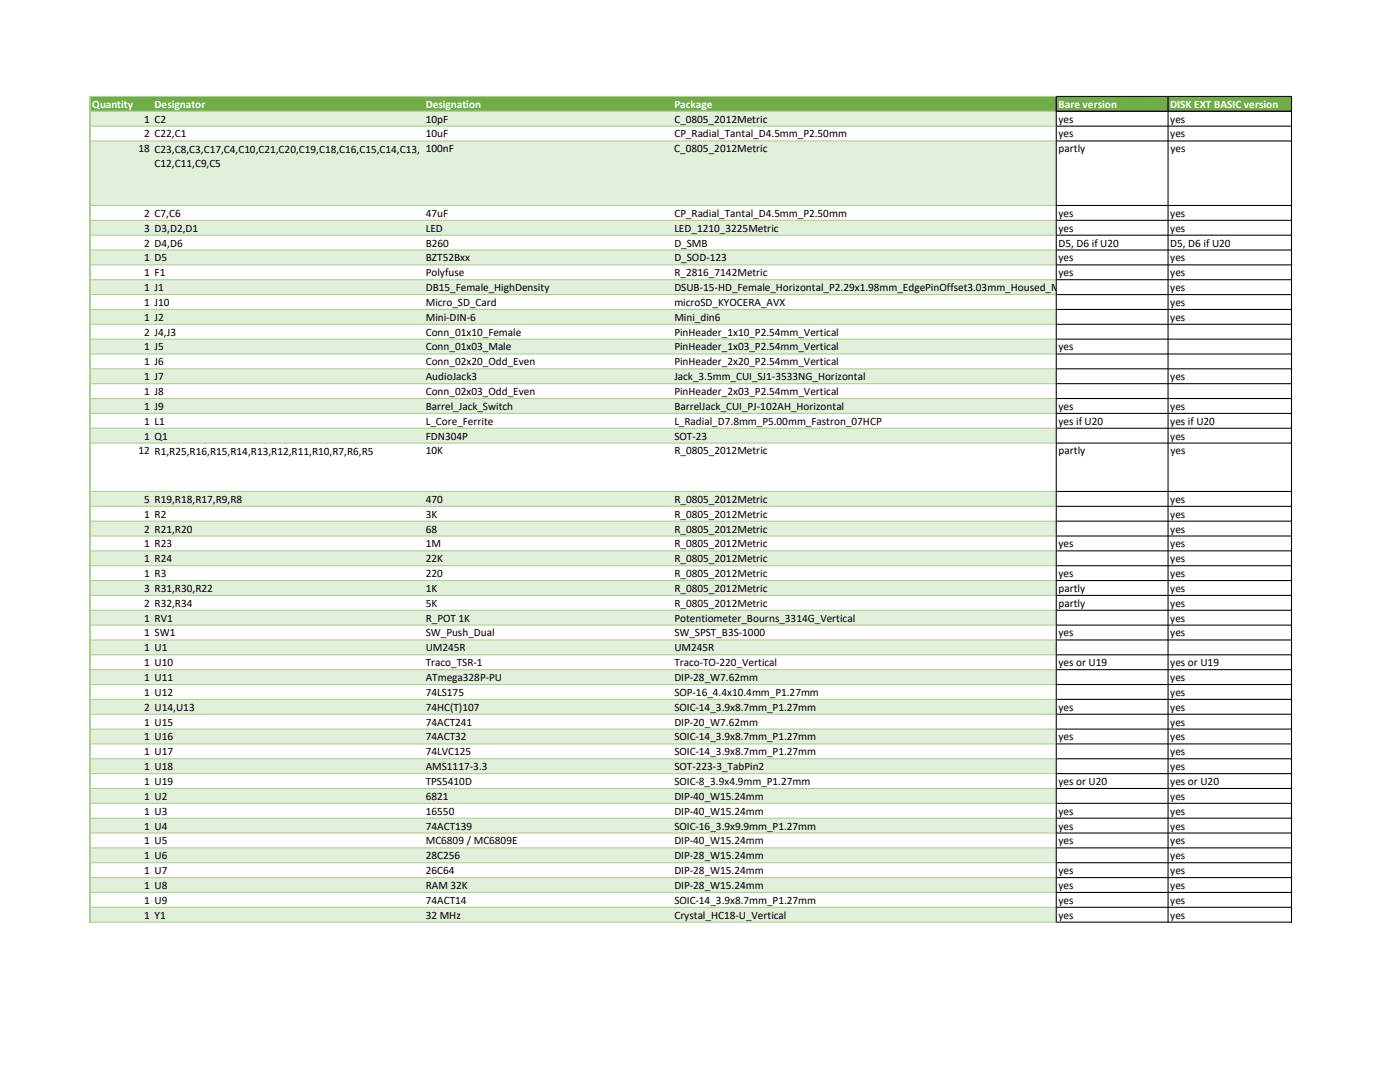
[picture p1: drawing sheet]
<svg xmlns="http://www.w3.org/2000/svg" width="279mm" height="216mm" viewBox="0 0 279 216" stroke-linecap="round" stroke-linejoin="round" font-family="sans-serif">
<defs><g id="words">
<g font-size="2.2" fill="#fff">
<text x="18.4" y="21.5">Quantity</text>
<text x="30.9" y="21.5">Designator</text>
<text x="85" y="21.5">Designation</text>
<text x="134.6" y="21.5">Package</text>
<text x="211.2" y="21.5">Bare version</text>
<text x="233.6" y="21.5">DISK EXT BASIC version</text>
</g>
<g font-size="2.2">
<text x="28.8" y="24.5">1 C2</text>
<text x="28.8" y="27.4">2 C22,C1</text>
<text x="85" y="24.5">10pF</text>
<text x="85" y="27.4">10uF</text>
<text x="134.6" y="24.5">C_0805_2012Metric</text>
<text x="134.6" y="27.4">CP_Radial_Tantal_D4.5mm_P2.50mm</text>
<text x="211.2" y="24.5">yes</text>
<text x="211.2" y="27.4">yes</text>
<text x="233.6" y="24.5">yes</text>
<text x="233.6" y="27.4">yes</text>
<text x="27.6" y="30.4">18 C23,C8,C3,C17,C4,C10,C21,C20,C19,C18,C16,C15,C14,C13, 100nF</text>
<text x="30.9" y="33.4">C12,C11,C9,C5</text>
<text x="134.6" y="30.4">C_0805_2012Metric</text>
<text x="211.3" y="30.4">partly</text>
<text x="233.6" y="30.4">yes</text>
<text x="28.8" y="43.3">2 C7,C6</text>
<text x="28.8" y="46.2">3 D3,D2,D1</text>
<text x="85" y="43.3">47uF</text>
<text x="85" y="46.2">LED</text>
<text x="134.6" y="43.3">CP_Radial_Tantal_D4.5mm_P2.50mm</text>
<text x="134.6" y="46.2">LED_1210_3225Metric</text>
<text x="211.2" y="43.3">yes</text>
<text x="211.2" y="46.2">yes</text>
<text x="233.6" y="43.3">yes</text>
<text x="233.6" y="46.2">yes</text>
<text x="28.8" y="49.2">2 D4,D6</text>
<text x="28.8" y="52.2">1 D5</text>
<text x="85" y="49.2">B260</text>
<text x="85" y="52.2">BZT52Bxx</text>
<text x="134.6" y="49.2">D_SMB</text>
<text x="134.6" y="52.2">D_SOD-123</text>
<text x="211.2" y="49.2">D5, D6 if U20</text>
<text x="211.2" y="52.2">yes</text>
<text x="233.6" y="49.2">D5, D6 if U20</text>
<text x="233.6" y="52.2">yes</text>
<text x="28.8" y="55.1">1 F1</text>
<text x="28.8" y="58.1">1 J1</text>
<text x="85" y="55.1">Polyfuse</text>
<text x="85" y="58.1">DB15_Female_HighDensity</text>
<text x="134.6" y="55.1">R_2816_7142Metric</text>
<text x="134.6" y="58.1">DSUB-15-HD_Female_Horizontal_P2.29x1.98mm_EdgePinOffset3.03mm_Housed_MountingHolesOffset4.94mm</text>
<text x="211.2" y="55.1">yes</text>
<text x="233.6" y="55.1">yes</text>
<text x="233.6" y="58.1">yes</text>
<text x="28.8" y="61">1 J10</text>
<text x="28.8" y="64">1 J2</text>
<text x="85" y="61">Micro_SD_Card</text>
<text x="85" y="64">Mini-DIN-6</text>
<text x="134.6" y="61">microSD_KYOCERA_AVX</text>
<text x="134.6" y="64">Mini_din6</text>
<text x="233.6" y="61">yes</text>
<text x="233.6" y="64">yes</text>
<text x="28.8" y="67">2 J4,J3</text>
<text x="28.8" y="69.9">1 J5</text>
<text x="85" y="67">Conn_01x10_Female</text>
<text x="85" y="69.9">Conn_01x03_Male</text>
<text x="134.6" y="67">PinHeader_1x10_P2.54mm_Vertical</text>
<text x="134.6" y="69.9">PinHeader_1x03_P2.54mm_Vertical</text>
<text x="211.2" y="69.9">yes</text>
<text x="28.8" y="72.9">1 J6</text>
<text x="28.8" y="75.9">1 J7</text>
<text x="85" y="72.9">Conn_02x20_Odd_Even</text>
<text x="85" y="75.9">AudioJack3</text>
<text x="134.6" y="72.9">PinHeader_2x20_P2.54mm_Vertical</text>
<text x="134.6" y="75.9">Jack_3.5mm_CUI_SJ1-3533NG_Horizontal</text>
<text x="233.6" y="75.9">yes</text>
<text x="28.8" y="78.8">1 J8</text>
<text x="28.8" y="81.8">1 J9</text>
<text x="85" y="78.8">Conn_02x03_Odd_Even</text>
<text x="85" y="81.8">Barrel_Jack_Switch</text>
<text x="134.6" y="78.8">PinHeader_2x03_P2.54mm_Vertical</text>
<text x="134.6" y="81.8">BarrelJack_CUI_PJ-102AH_Horizontal</text>
<text x="211.2" y="81.8">yes</text>
<text x="233.6" y="81.8">yes</text>
<text x="28.8" y="84.8">1 L1</text>
<text x="28.8" y="87.7">1 Q1</text>
<text x="85" y="84.8">L_Core_Ferrite</text>
<text x="85" y="87.7">FDN304P</text>
<text x="134.6" y="84.8">L_Radial_D7.8mm_P5.00mm_Fastron_07HCP</text>
<text x="134.6" y="87.7">SOT-23</text>
<text x="211.2" y="84.8">yes if U20</text>
<text x="233.6" y="84.8">yes if U20</text>
<text x="233.6" y="87.7">yes</text>
<text x="27.6" y="90.7">12 R1,R25,R16,R15,R14,R13,R12,R11,R10,R7,R6,R5</text>
<text x="85" y="90.7">10K</text>
<text x="134.6" y="90.7">R_0805_2012Metric</text>
<text x="211.3" y="90.7">partly</text>
<text x="233.6" y="90.7">yes</text>
<text x="28.8" y="100.3">5 R19,R18,R17,R9,R8</text>
<text x="85" y="100.3">470</text>
<text x="134.6" y="100.3">R_0805_2012Metric</text>
<text x="233.6" y="100.3">yes</text>
<text x="28.8" y="103.3">1 R2</text>
<text x="28.8" y="106.3">2 R21,R20</text>
<text x="85" y="103.3">3K</text>
<text x="85" y="106.3">68</text>
<text x="134.6" y="103.3">R_0805_2012Metric</text>
<text x="134.6" y="106.3">R_0805_2012Metric</text>
<text x="233.6" y="103.3">yes</text>
<text x="233.6" y="106.3">yes</text>
<text x="28.8" y="109.2">1 R23</text>
<text x="28.8" y="112.2">1 R24</text>
<text x="85" y="109.2">1M</text>
<text x="85" y="112.2">22K</text>
<text x="134.6" y="109.2">R_0805_2012Metric</text>
<text x="134.6" y="112.2">R_0805_2012Metric</text>
<text x="211.2" y="109.2">yes</text>
<text x="233.6" y="109.2">yes</text>
<text x="233.6" y="112.2">yes</text>
<text x="28.8" y="115.1">1 R3</text>
<text x="28.8" y="118.1">3 R31,R30,R22</text>
<text x="85" y="115.1">220</text>
<text x="85" y="118.1">1K</text>
<text x="134.6" y="115.1">R_0805_2012Metric</text>
<text x="134.6" y="118.1">R_0805_2012Metric</text>
<text x="211.2" y="115.1">yes</text>
<text x="211.2" y="118.1">partly</text>
<text x="233.6" y="115.1">yes</text>
<text x="233.6" y="118.1">yes</text>
<text x="28.8" y="121.1">2 R32,R34</text>
<text x="28.8" y="124">1 RV1</text>
<text x="85" y="121.1">5K</text>
<text x="85" y="124">R_POT 1K</text>
<text x="134.6" y="121.1">R_0805_2012Metric</text>
<text x="134.6" y="124">Potentiometer_Bourns_3314G_Vertical</text>
<text x="211.2" y="121.1">partly</text>
<text x="233.6" y="121.1">yes</text>
<text x="233.6" y="124">yes</text>
<text x="28.8" y="127">1 SW1</text>
<text x="28.8" y="130">1 U1</text>
<text x="85" y="127">SW_Push_Dual</text>
<text x="85" y="130">UM245R</text>
<text x="134.6" y="127">SW_SPST_B3S-1000</text>
<text x="134.6" y="130">UM245R</text>
<text x="211.2" y="127">yes</text>
<text x="233.6" y="127">yes</text>
<text x="28.8" y="132.9">1 U10</text>
<text x="28.8" y="135.9">1 U11</text>
<text x="85" y="132.9">Traco_TSR-1</text>
<text x="85" y="135.9">ATmega328P-PU</text>
<text x="134.6" y="132.9">Traco-TO-220_Vertical</text>
<text x="134.6" y="135.9">DIP-28_W7.62mm</text>
<text x="211.2" y="132.9">yes or U19</text>
<text x="233.6" y="132.9">yes or U19</text>
<text x="233.6" y="135.9">yes</text>
<text x="28.8" y="138.9">1 U12</text>
<text x="28.8" y="141.8">2 U14,U13</text>
<text x="85" y="138.9">74LS175</text>
<text x="85" y="141.8">74HC(T)107</text>
<text x="134.6" y="138.9">SOP-16_4.4x10.4mm_P1.27mm</text>
<text x="134.6" y="141.8">SOIC-14_3.9x8.7mm_P1.27mm</text>
<text x="211.2" y="141.8">yes</text>
<text x="233.6" y="138.9">yes</text>
<text x="233.6" y="141.8">yes</text>
<text x="28.8" y="144.8">1 U15</text>
<text x="28.8" y="147.7">1 U16</text>
<text x="85" y="144.8">74ACT241</text>
<text x="85" y="147.7">74ACT32</text>
<text x="134.6" y="144.8">DIP-20_W7.62mm</text>
<text x="134.6" y="147.7">SOIC-14_3.9x8.7mm_P1.27mm</text>
<text x="211.2" y="147.7">yes</text>
<text x="233.6" y="144.8">yes</text>
<text x="233.6" y="147.7">yes</text>
<text x="28.8" y="150.7">1 U17</text>
<text x="28.8" y="153.7">1 U18</text>
<text x="85" y="150.7">74LVC125</text>
<text x="85" y="153.7">AMS1117-3.3</text>
<text x="134.6" y="150.7">SOIC-14_3.9x8.7mm_P1.27mm</text>
<text x="134.6" y="153.7">SOT-223-3_TabPin2</text>
<text x="233.6" y="150.7">yes</text>
<text x="233.6" y="153.7">yes</text>
<text x="28.8" y="156.6">1 U19</text>
<text x="28.8" y="159.6">1 U2</text>
<text x="85" y="156.6">TPS5410D</text>
<text x="85" y="159.6">6821</text>
<text x="134.6" y="156.6">SOIC-8_3.9x4.9mm_P1.27mm</text>
<text x="134.6" y="159.6">DIP-40_W15.24mm</text>
<text x="211.2" y="156.6">yes or U20</text>
<text x="233.6" y="156.6">yes or U20</text>
<text x="233.6" y="159.6">yes</text>
<text x="28.8" y="162.6">1 U3</text>
<text x="28.8" y="165.5">1 U4</text>
<text x="85" y="162.6">16550</text>
<text x="85" y="165.5">74ACT139</text>
<text x="134.6" y="162.6">DIP-40_W15.24mm</text>
<text x="134.6" y="165.5">SOIC-16_3.9x9.9mm_P1.27mm</text>
<text x="211.2" y="162.6">yes</text>
<text x="211.2" y="165.5">yes</text>
<text x="233.6" y="162.6">yes</text>
<text x="233.6" y="165.5">yes</text>
<text x="28.8" y="168.5">1 U5</text>
<text x="28.8" y="171.4">1 U6</text>
<text x="85" y="168.5">MC6809 / MC6809E</text>
<text x="85" y="171.4">28C256</text>
<text x="134.6" y="168.5">DIP-40_W15.24mm</text>
<text x="134.6" y="171.4">DIP-28_W15.24mm</text>
<text x="211.2" y="168.5">yes</text>
<text x="233.6" y="168.5">yes</text>
<text x="233.6" y="171.4">yes</text>
<text x="28.8" y="174.4">1 U7</text>
<text x="28.8" y="177.4">1 U8</text>
<text x="85" y="174.4">26C64</text>
<text x="85" y="177.4">RAM 32K</text>
<text x="134.6" y="174.4">DIP-28_W15.24mm</text>
<text x="134.6" y="177.4">DIP-28_W15.24mm</text>
<text x="211.2" y="174.4">yes</text>
<text x="211.2" y="177.4">yes</text>
<text x="233.6" y="174.4">yes</text>
<text x="233.6" y="177.4">yes</text>
<text x="28.8" y="180.3">1 U9</text>
<text x="28.8" y="183.3">1 Y1</text>
<text x="85" y="180.3">74ACT14</text>
<text x="85" y="183.3">32 MHz</text>
<text x="134.6" y="180.3">SOIC-14_3.9x8.7mm_P1.27mm</text>
<text x="134.6" y="183.3">Crystal_HC18-U_Vertical</text>
<text x="211.2" y="180.3">yes</text>
<text x="211.2" y="183.3">yes</text>
<text x="233.6" y="180.3">yes</text>
<text x="233.6" y="183.3">yes</text>
</g>
</g></defs>
<path d="M18.1 19.4h239.7v2.8h-239.7z" fill="#70ad47"/>
<path d="M18.1 22.2h192.7v3h-192.7zM18.1 28.1h192.7v12.9h-192.7zM18.1 43.9h192.7v3h-192.7zM18.1 49.9h192.7v3h-192.7zM18.1 55.8h192.7v3h-192.7zM18.1 61.7h192.7v3h-192.7zM18.1 67.6h192.7v3.1h-192.7zM18.1 73.6h192.7v3h-192.7zM18.1 79.5h192.7v3h-192.7zM18.1 85.4h192.7v3h-192.7zM18.1 98h192.7v3h-192.7zM18.1 104h192.7v3h-192.7zM18.1 109.9h192.7v3h-192.7zM18.1 115.8h192.7v3h-192.7zM18.1 121.8h192.7v3h-192.7zM18.1 127.7h192.7v3h-192.7zM18.1 133.6h192.7v3h-192.7zM18.1 139.5h192.7v3h-192.7zM18.1 145.5h192.7v3h-192.7zM18.1 151.4h192.7v3h-192.7zM18.1 157.3h192.7v3h-192.7zM18.1 163.2h192.7v3h-192.7zM18.1 169.2h192.7v3h-192.7zM18.1 175.1h192.7v3h-192.7zM18.1 181h192.7v3h-192.7z" fill-rule="evenodd" fill="#e2efda"/>
<path d="M18.1 19.1h192.6v.2h-192.6zM18.1 22.1h192.6v.2h-192.6zM18.1 25.1h192.6v.2h-192.6zM18.1 28h192.6v.2h-192.6zM18.1 40.9h192.6v.2h-192.6zM18.1 43.9h192.6v.2h-192.6zM18.1 46.8h192.6v.2h-192.6zM18.1 49.8h192.6v.2h-192.6zM18.1 52.7h192.6v.3h-192.6zM18.1 55.7h192.6v.2h-192.6zM18.1 58.7h192.6v.2h-192.6zM18.1 61.6h192.6v.2h-192.6zM18.1 64.6h192.6v.2h-192.6zM18.1 67.6h192.6v.2h-192.6zM18.1 70.5h192.6v.2h-192.6zM18.1 73.5h192.6v.2h-192.6zM18.1 76.5h192.6v.2h-192.6zM18.1 79.4h192.6v.2h-192.6zM18.1 82.4h192.6v.2h-192.6zM18.1 85.3h192.6v.3h-192.6zM18.1 88.3h192.6v.2h-192.6zM18.1 98h192.6v.2h-192.6zM18.1 100.9h192.6v.2h-192.6zM18.1 103.9h192.6v.2h-192.6zM18.1 106.8h192.6v.3h-192.6zM18.1 109.8h192.6v.2h-192.6zM18.1 112.8h192.6v.2h-192.6zM18.1 115.7h192.6v.3h-192.6zM18.1 118.7h192.6v.2h-192.6zM18.1 121.7h192.6v.2h-192.6zM18.1 124.6h192.6v.2h-192.6zM18.1 127.6h192.6v.2h-192.6zM18.1 130.6h192.6v.2h-192.6zM18.1 133.5h192.6v.2h-192.6zM18.1 136.5h192.6v.2h-192.6zM18.1 139.4h192.6v.3h-192.6zM18.1 142.4h192.6v.2h-192.6zM18.1 145.4h192.6v.2h-192.6zM18.1 148.3h192.6v.2h-192.6zM18.1 151.3h192.6v.2h-192.6zM18.1 154.3h192.6v.2h-192.6zM18.1 157.2h192.6v.2h-192.6zM18.1 160.2h192.6v.2h-192.6zM18.1 163.2h192.6v.2h-192.6zM18.1 166.1h192.6v.2h-192.6zM18.1 169.1h192.6v.2h-192.6zM18.1 172h192.6v.3h-192.6zM18.1 175h192.6v.2h-192.6zM18.1 178h192.6v.2h-192.6zM18.1 180.9h192.6v.2h-192.6zM18.1 183.9h192.6v.2h-192.6z" fill-rule="evenodd" fill="#a9d08e"/>
<path d="M18 19.1v165" fill="none" stroke="#a9d08e" stroke-width=".21"/>
<g fill="#000">
<path d="M210.7 19.1h.2v165h-.2zM233 19.3h.2v164.8h-.2zM257.6 19.3h.3v164.8h-.3z" fill-rule="evenodd"/>
<path d="M210.9 19.1h47v.2h-47zM210.9 22.1h47v.2h-47zM210.9 25.1h47v.2h-47zM210.9 28h47v.2h-47zM210.9 40.9h47v.2h-47zM210.9 43.9h47v.2h-47zM210.9 46.8h47v.2h-47zM210.9 49.8h47v.2h-47zM210.9 52.7h47v.3h-47zM210.9 55.7h47v.2h-47zM210.9 58.7h47v.2h-47zM210.9 61.6h47v.2h-47zM210.9 64.6h47v.2h-47zM210.9 67.6h47v.2h-47zM210.9 70.5h47v.2h-47zM210.9 73.5h47v.2h-47zM210.9 76.5h47v.2h-47zM210.9 79.4h47v.2h-47zM210.9 82.4h47v.2h-47zM210.9 85.3h47v.3h-47zM210.9 88.3h47v.2h-47zM210.9 98h47v.2h-47zM210.9 100.9h47v.2h-47zM210.9 103.9h47v.2h-47zM210.9 106.8h47v.3h-47zM210.9 109.8h47v.2h-47zM210.9 112.8h47v.2h-47zM210.9 115.7h47v.3h-47zM210.9 118.7h47v.2h-47zM210.9 121.7h47v.2h-47zM210.9 124.6h47v.2h-47zM210.9 127.6h47v.2h-47zM210.9 130.6h47v.2h-47zM210.9 133.5h47v.2h-47zM210.9 136.5h47v.2h-47zM210.9 139.4h47v.3h-47zM210.9 142.4h47v.2h-47zM210.9 145.4h47v.2h-47zM210.9 148.3h47v.2h-47zM210.9 151.3h47v.2h-47zM210.9 154.3h47v.2h-47zM210.9 157.2h47v.2h-47zM210.9 160.2h47v.2h-47zM210.9 163.2h47v.2h-47zM210.9 166.1h47v.2h-47zM210.9 169.1h47v.2h-47zM210.9 172h47v.3h-47zM210.9 175h47v.2h-47zM210.9 178h47v.2h-47zM210.9 180.9h47v.2h-47zM210.9 183.9h47v.2h-47z" fill-rule="evenodd"/>
</g>
<use href="#words"/>
</svg>
